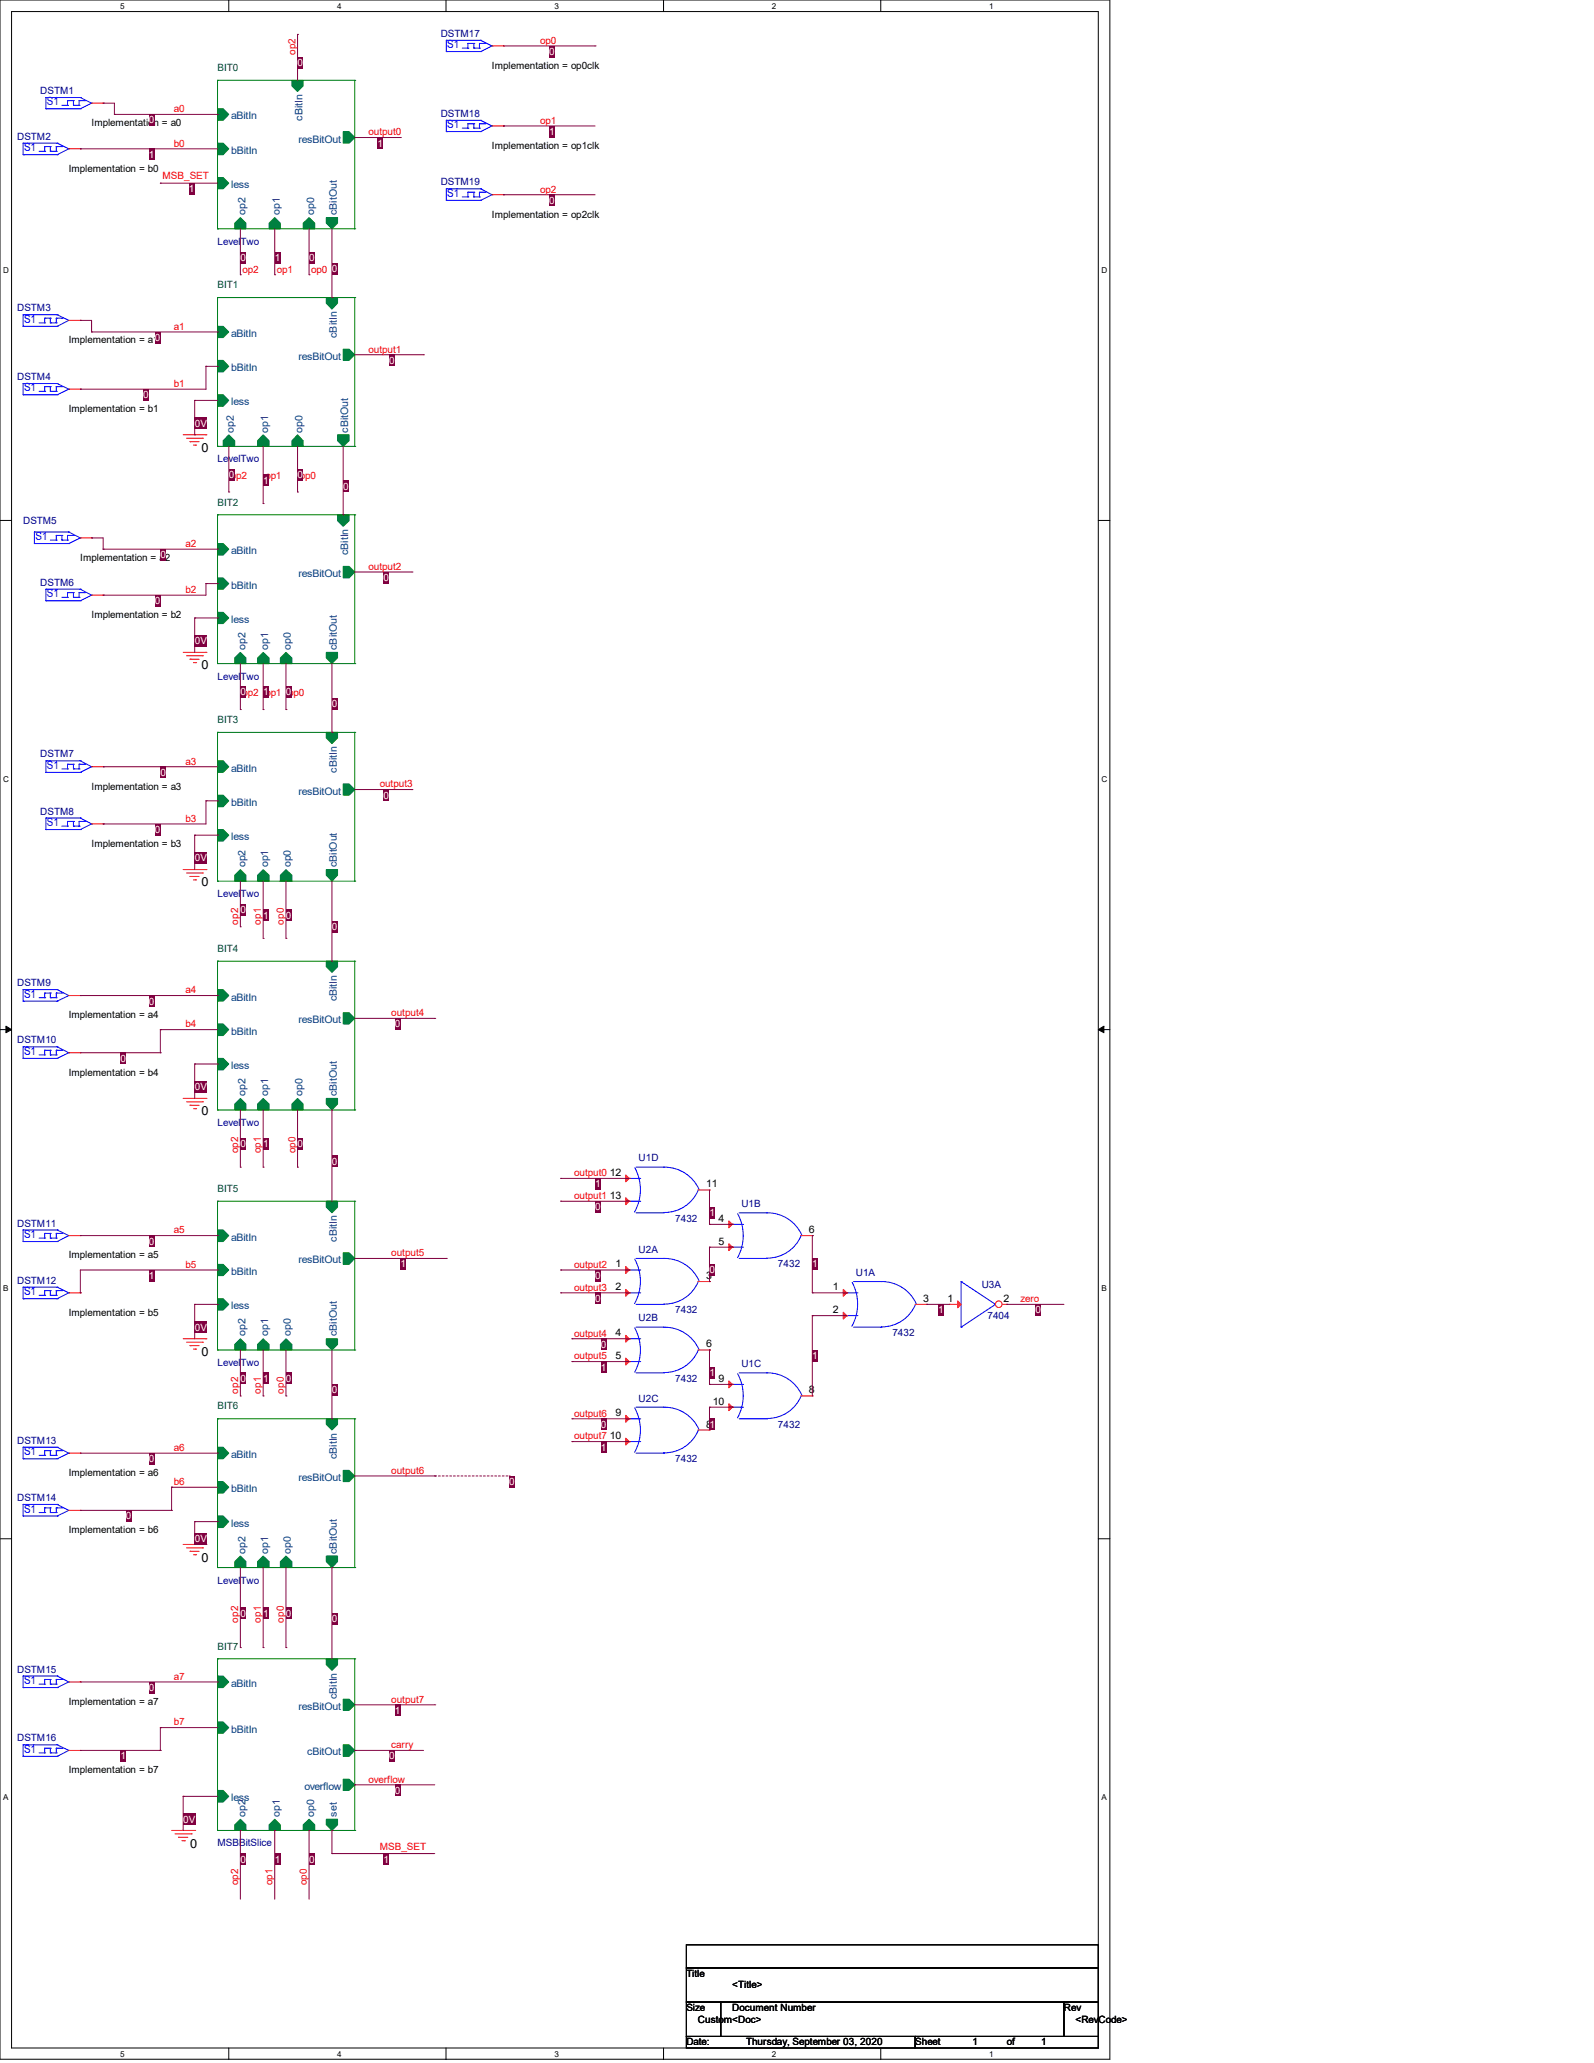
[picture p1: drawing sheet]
<svg xmlns="http://www.w3.org/2000/svg" width="216mm" height="279mm" viewBox="0 0 216 279" stroke-linecap="round" stroke-linejoin="round" font-family="sans-serif">
<defs><g id="words">
<g font-size="1.7">
<text x="27.3" y="61.2">0</text>
<text x="27.3" y="90.6">0</text>
<text x="27.3" y="120.1">0</text>
<text x="27.3" y="151">0</text>
<text x="27.3" y="183.6">0</text>
<text x="27.3" y="211.5">0</text>
<text x="25.7" y="250.2">0</text>
</g>
<g font-size="1.5" fill="#00f">
<text x="60.6" y="6.5">S1</text>
<text x="6.4" y="14.3">S1</text>
<text x="60.6" y="17.4">S1</text>
<text x="3.3" y="20.5">S1</text>
<text x="60.6" y="26.7">S1</text>
<text x="3.3" y="43.7">S1</text>
<text x="3.3" y="53">S1</text>
<text x="4.8" y="73.2">S1</text>
<text x="6.4" y="80.9">S1</text>
<text x="6.4" y="104.1">S1</text>
<text x="6.4" y="111.9">S1</text>
<text x="3.3" y="135.1">S1</text>
<text x="3.3" y="142.9">S1</text>
<text x="3.3" y="167.7">S1</text>
<text x="3.3" y="175.4">S1</text>
<text x="3.3" y="197.1">S1</text>
<text x="3.3" y="204.8">S1</text>
<text x="3.3" y="228.1">S1</text>
<text x="3.3" y="237.4">S1</text>
</g>
<g font-size="1.4" fill="#000080">
<text x="59.7" y="5">DSTM17</text>
<text x="5.5" y="12.7">DSTM1</text>
<text x="59.7" y="15.8">DSTM18</text>
<text x="2.3" y="18.9">DSTM2</text>
<text x="59.7" y="25.1">DSTM19</text>
<text x="29.5" y="33.1">LevelTwo</text>
<text x="2.3" y="42.2">DSTM3</text>
<text x="2.3" y="51.4">DSTM4</text>
<text x="29.5" y="62.6">LevelTwo</text>
<text x="3.1" y="71">DSTM5</text>
<text x="5.5" y="79.3">DSTM6</text>
<text x="29.5" y="92">LevelTwo</text>
<text x="5.5" y="102.6">DSTM7</text>
<text x="5.5" y="110.3">DSTM8</text>
<text x="29.5" y="121.5">LevelTwo</text>
<text x="2.3" y="133.6">DSTM9</text>
<text x="2.3" y="141.3">DSTM10</text>
<text x="29.5" y="152.5">LevelTwo</text>
<text x="86.5" y="157.3">U1D</text>
<text x="2.3" y="166.1">DSTM11</text>
<text x="91.4" y="165.5">7432</text>
<text x="100.4" y="163.4">U1B</text>
<text x="2.3" y="173.9">DSTM12</text>
<text x="86.5" y="169.7">U2A</text>
<text x="105.4" y="171.7">7432</text>
<text x="115.9" y="172.8">U1A</text>
<text x="86.5" y="178.9">U2B</text>
<text x="91.4" y="177.9">7432</text>
<text x="133" y="174.5">U3A</text>
<text x="133.7" y="178.6">7404</text>
<text x="29.5" y="185">LevelTwo</text>
<text x="100.4" y="185.2">U1C</text>
<text x="120.9" y="181">7432</text>
<text x="86.5" y="189.8">U2C</text>
<text x="91.4" y="187.2">7432</text>
<text x="2.3" y="195.5">DSTM13</text>
<text x="105.4" y="193.4">7432</text>
<text x="2.3" y="203.3">DSTM14</text>
<text x="91.4" y="198">7432</text>
<text x="29.5" y="214.5">LevelTwo</text>
<text x="2.3" y="226.5">DSTM15</text>
<text x="2.3" y="235.8">DSTM16</text>
<text x="29.5" y="250.1">MSBBitSlice</text>
</g>
<g font-size="1.4" fill="#f00">
<text x="73.2" y="5.9">op0</text>
<text x="40" y="7.5" transform="rotate(-90 40 7.5)">op2</text>
<text x="23.5" y="15.2">a0</text>
<text x="73.2" y="16.8">op1</text>
<text x="23.5" y="19.9">b0</text>
<text x="49.9" y="18.3">output0</text>
<text x="22" y="24.3">MSB_SET</text>
<text x="73.2" y="26.1">op2</text>
<text x="32.9" y="36.9">op2</text>
<text x="37.5" y="36.9">op1</text>
<text x="42.2" y="36.9">op0</text>
<text x="23.5" y="44.7">a1</text>
<text x="49.9" y="47.8">output1</text>
<text x="23.5" y="52.4">b1</text>
<text x="35.9" y="64.8">op1</text>
<text x="25.1" y="74.1">a2</text>
<text x="49.9" y="77.2">output2</text>
<text x="25.1" y="80.3">b2</text>
<text x="25.1" y="103.5">a3</text>
<text x="51.4" y="106.6">output3</text>
<text x="25.1" y="111.3">b3</text>
<text x="32.3" y="125.2" transform="rotate(-90 32.3 125.2)">op2</text>
<text x="35.3" y="125.2" transform="rotate(-90 35.3 125.2)">op1</text>
<text x="38.4" y="125.2" transform="rotate(-90 38.4 125.2)">op0</text>
<text x="25.1" y="134.5">a4</text>
<text x="53" y="137.6">output4</text>
<text x="25.1" y="139.1">b4</text>
<text x="32.3" y="156.2" transform="rotate(-90 32.3 156.2)">op2</text>
<text x="35.3" y="156.2" transform="rotate(-90 35.3 156.2)">op1</text>
<text x="40" y="156.2" transform="rotate(-90 40 156.2)">op0</text>
<text x="77.8" y="159.3">output0</text>
<text x="23.5" y="167">a5</text>
<text x="77.8" y="162.4">output1</text>
<text x="25.1" y="171.7">b5</text>
<text x="53" y="170.1">output5</text>
<text x="77.8" y="171.7">output2</text>
<text x="77.8" y="174.8">output3</text>
<text x="138.2" y="176.4">zero</text>
<text x="77.8" y="181">output4</text>
<text x="77.8" y="184.1">output5</text>
<text x="32.3" y="188.8" transform="rotate(-90 32.3 188.8)">op2</text>
<text x="35.3" y="188.8" transform="rotate(-90 35.3 188.8)">op1</text>
<text x="38.4" y="188.8" transform="rotate(-90 38.4 188.8)">op0</text>
<text x="77.8" y="191.9">output6</text>
<text x="23.5" y="196.5">a6</text>
<text x="77.8" y="194.9">output7</text>
<text x="23.5" y="201.1">b6</text>
<text x="53" y="199.6">output6</text>
<text x="32.3" y="219.8" transform="rotate(-90 32.3 219.8)">op2</text>
<text x="35.3" y="219.8" transform="rotate(-90 35.3 219.8)">op1</text>
<text x="38.4" y="219.8" transform="rotate(-90 38.4 219.8)">op0</text>
<text x="23.5" y="227.5">a7</text>
<text x="23.5" y="233.7">b7</text>
<text x="53" y="230.6">output7</text>
<text x="53" y="236.8">carry</text>
<text x="49.9" y="241.4">overflow</text>
<text x="51.4" y="250.5">MSB_SET</text>
<text x="32.3" y="255.4" transform="rotate(-90 32.3 255.4)">op2</text>
<text x="36.9" y="255.4" transform="rotate(-90 36.9 255.4)">op1</text>
<text x="41.6" y="255.4" transform="rotate(-90 41.6 255.4)">op0</text>
</g>
<g font-size="1.4" fill="#004040">
<text x="29.5" y="9.6">BIT0</text>
<text x="29.5" y="39">BIT1</text>
<text x="29.5" y="68.5">BIT2</text>
<text x="29.5" y="97.9">BIT3</text>
<text x="29.5" y="128.9">BIT4</text>
<text x="29.5" y="161.5">BIT5</text>
<text x="29.5" y="190.9">BIT6</text>
<text x="29.5" y="223.4">BIT7</text>
</g>
<g font-size="1.4" fill="#fff">
<text x="40.3" y="9">0</text>
<text x="74.4" y="7.5">0</text>
<text x="20.2" y="16.7">0</text>
<text x="20.2" y="21.4">1</text>
<text x="51.1" y="19.9">1</text>
<text x="74.4" y="18.3">1</text>
<text x="25.6" y="26">1</text>
<text x="74.4" y="27.6">0</text>
<text x="32.6" y="35.3">0</text>
<text x="37.2" y="35.3">1</text>
<text x="41.9" y="35.3">0</text>
<text x="45" y="36.9">0</text>
<text x="19.4" y="53.9">0</text>
<text x="52.7" y="49.3">0</text>
<text x="26.4" y="57.8">0V</text>
<text x="31" y="64.8">0op2</text>
<text x="35.6" y="65.5">1</text>
<text x="40.3" y="64.8">0op0</text>
<text x="46.5" y="66.3">0</text>
<text x="21.7" y="75.6">0</text>
<text x="21" y="81.8">0</text>
<text x="51.9" y="78.7">0</text>
<text x="26.4" y="87.2">0V</text>
<text x="32.6" y="94.2">0op2</text>
<text x="35.6" y="94.2">1op1</text>
<text x="38.7" y="94.2">0op0</text>
<text x="45" y="95.8">0</text>
<text x="21.7" y="105.1">0</text>
<text x="21" y="112.8">0</text>
<text x="51.9" y="108.2">0</text>
<text x="26.4" y="116.7">0V</text>
<text x="32.6" y="123.7">0</text>
<text x="35.6" y="124.4">1</text>
<text x="38.7" y="124.4">0</text>
<text x="45" y="126">0</text>
<text x="20.2" y="136.1">0</text>
<text x="16.3" y="143.8">0</text>
<text x="53.5" y="139.1">0</text>
<text x="26.4" y="147.7">0V</text>
<text x="32.6" y="155.4">0</text>
<text x="35.6" y="155.4">1</text>
<text x="40.3" y="155.4">0</text>
<text x="45" y="157.7">0</text>
<text x="80.6" y="160.8">1</text>
<text x="80.6" y="163.9">0</text>
<text x="96.1" y="164.7">1</text>
<text x="20.2" y="168.6">0</text>
<text x="20.2" y="173.2">1</text>
<text x="54.2" y="171.7">1</text>
<text x="80.6" y="173.2">0</text>
<text x="96.1" y="172.5">0</text>
<text x="110" y="171.7">1</text>
<text x="80.6" y="176.3">0</text>
<text x="127.1" y="177.9">1</text>
<text x="140.3" y="177.9">0</text>
<text x="26.4" y="180.2">0V</text>
<text x="81.4" y="182.5">0</text>
<text x="81.4" y="185.6">1</text>
<text x="110" y="184.1">1</text>
<text x="32.6" y="187.2">0</text>
<text x="35.6" y="187.2">1</text>
<text x="38.7" y="187.2">0</text>
<text x="45" y="188.7">0</text>
<text x="96.1" y="186.4">1</text>
<text x="81.4" y="193.4">0</text>
<text x="81.4" y="196.5">1</text>
<text x="96.1" y="193.4">1</text>
<text x="20.2" y="198">0</text>
<text x="69" y="201.1">0</text>
<text x="17.1" y="205.8">0</text>
<text x="26.4" y="208.9">0V</text>
<text x="32.6" y="218.9">0</text>
<text x="35.6" y="218.9">1</text>
<text x="38.7" y="218.9">0</text>
<text x="45" y="219.7">0</text>
<text x="20.2" y="229">0</text>
<text x="53.5" y="232.1">1</text>
<text x="16.3" y="238.3">1</text>
<text x="52.7" y="238.3">0</text>
<text x="53.5" y="243">0</text>
<text x="24.8" y="246.8">0V</text>
<text x="32.6" y="252.3">0</text>
<text x="37.2" y="252.3">1</text>
<text x="41.9" y="252.3">0</text>
<text x="51.9" y="252.3">1</text>
</g>
<g font-size="1.4">
<text x="66.6" y="9.3">Implementation = op0clk</text>
<text x="12.4" y="17.1">Implementation = a0</text>
<text x="9.3" y="23.2">Implementation = b0</text>
<text x="66.6" y="20.2">Implementation = op1clk</text>
<text x="66.6" y="29.5">Implementation = op2clk</text>
<text x="9.3" y="46.5">Implementation = a10</text>
<text x="9.3" y="55.8">Implementation = b1</text>
<text x="10.9" y="75.9">Implementation = a2</text>
<text x="12.4" y="83.7">Implementation = b2</text>
<text x="12.4" y="106.9">Implementation = a3</text>
<text x="12.4" y="114.7">Implementation = b3</text>
<text x="9.3" y="137.9">Implementation = a4</text>
<text x="9.3" y="145.7">Implementation = b4</text>
<text x="82.6" y="159.3">12</text>
<text x="95.6" y="160.8">11</text>
<text x="82.6" y="162.3">13</text>
<text x="97.3" y="165.5">4</text>
<text x="109.6" y="167">6</text>
<text x="9.3" y="170.4">Implementation = a5</text>
<text x="83.4" y="171.7">1</text>
<text x="95.6" y="173.2">3</text>
<text x="97.3" y="168.6">5</text>
<text x="9.3" y="178.2">Implementation = b5</text>
<text x="83.4" y="174.7">2</text>
<text x="112.8" y="174.7">1</text>
<text x="112.8" y="177.8">2</text>
<text x="125.1" y="176.3">3</text>
<text x="128.3" y="176.3">1</text>
<text x="135.9" y="176.3">2</text>
<text x="83.4" y="181">4</text>
<text x="83.4" y="184.1">5</text>
<text x="95.6" y="182.5">6</text>
<text x="83.4" y="191.8">9</text>
<text x="96.6" y="190.2">10</text>
<text x="97.3" y="187.2">9</text>
<text x="109.6" y="188.7">8</text>
<text x="82.6" y="194.9">10</text>
<text x="95.6" y="193.3">8</text>
<text x="9.3" y="199.9">Implementation = a6</text>
<text x="9.3" y="207.6">Implementation = b6</text>
<text x="9.3" y="230.9">Implementation = a7</text>
<text x="9.3" y="240.2">Implementation = b7</text>
<text x="93" y="267.8">Title</text>
<text x="99.2" y="269.3">&lt;Title&gt;</text>
<text x="93" y="272.4">Size</text>
<text x="94.5" y="273.9">Custom&lt;Doc&gt;</text>
<text x="99.2" y="272.4">Document Number</text>
<text x="144.1" y="272.4">Rev</text>
<text x="145.7" y="273.9">&lt;RevCode&gt;</text>
<text x="93" y="277">Date:</text>
<text x="101.1" y="277">Thursday, September 03, 2020</text>
<text x="124" y="277">Sheet</text>
<text x="131.7" y="277">1</text>
<text x="136.4" y="277">of</text>
<text x="141" y="277">1</text>
</g>
<g font-size="1.4" fill="#004080">
<text x="31.3" y="16.2">aBitIn</text>
<text x="41" y="16.3" transform="rotate(-90 41 16.3)">cBitIn</text>
<text x="31.3" y="20.8">bBitIn</text>
<text x="40.4" y="19.3">resBitOut</text>
<text x="31.3" y="25.5">less</text>
<text x="33.2" y="29.1" transform="rotate(-90 33.2 29.1)">op2</text>
<text x="37.9" y="29.1" transform="rotate(-90 37.9 29.1)">op1</text>
<text x="42.5" y="29.1" transform="rotate(-90 42.5 29.1)">op0</text>
<text x="45.6" y="29.1" transform="rotate(-90 45.6 29.1)">cBitOut</text>
<text x="31.3" y="45.6">aBitIn</text>
<text x="45.6" y="45.8" transform="rotate(-90 45.6 45.8)">cBitIn</text>
<text x="31.3" y="50.3">bBitIn</text>
<text x="40.4" y="48.7">resBitOut</text>
<text x="31.3" y="54.9">less</text>
<text x="31.7" y="58.6" transform="rotate(-90 31.7 58.6)">op2</text>
<text x="36.3" y="58.6" transform="rotate(-90 36.3 58.6)">op1</text>
<text x="41" y="58.6" transform="rotate(-90 41 58.6)">op0</text>
<text x="47.2" y="58.6" transform="rotate(-90 47.2 58.6)">cBitOut</text>
<text x="31.3" y="75.1">aBitIn</text>
<text x="47.2" y="75.2" transform="rotate(-90 47.2 75.2)">cBitIn</text>
<text x="31.3" y="79.7">bBitIn</text>
<text x="40.4" y="78.1">resBitOut</text>
<text x="31.3" y="84.4">less</text>
<text x="33.2" y="88" transform="rotate(-90 33.2 88)">op2</text>
<text x="36.3" y="88" transform="rotate(-90 36.3 88)">op1</text>
<text x="39.4" y="88" transform="rotate(-90 39.4 88)">op0</text>
<text x="45.6" y="88" transform="rotate(-90 45.6 88)">cBitOut</text>
<text x="31.3" y="104.5">aBitIn</text>
<text x="40.4" y="107.6">resBitOut</text>
<text x="45.6" y="104.6" transform="rotate(-90 45.6 104.6)">cBitIn</text>
<text x="31.3" y="109.1">bBitIn</text>
<text x="31.3" y="113.8">less</text>
<text x="33.2" y="117.5" transform="rotate(-90 33.2 117.5)">op2</text>
<text x="36.3" y="117.5" transform="rotate(-90 36.3 117.5)">op1</text>
<text x="39.4" y="117.5" transform="rotate(-90 39.4 117.5)">op0</text>
<text x="45.6" y="117.5" transform="rotate(-90 45.6 117.5)">cBitOut</text>
<text x="31.3" y="135.5">aBitIn</text>
<text x="45.6" y="135.6" transform="rotate(-90 45.6 135.6)">cBitIn</text>
<text x="31.3" y="140.1">bBitIn</text>
<text x="40.4" y="138.6">resBitOut</text>
<text x="31.3" y="144.8">less</text>
<text x="33.2" y="148.5" transform="rotate(-90 33.2 148.5)">op2</text>
<text x="36.3" y="148.5" transform="rotate(-90 36.3 148.5)">op1</text>
<text x="41" y="148.5" transform="rotate(-90 41 148.5)">op0</text>
<text x="45.6" y="148.5" transform="rotate(-90 45.6 148.5)">cBitOut</text>
<text x="31.3" y="168">aBitIn</text>
<text x="31.3" y="172.7">bBitIn</text>
<text x="40.4" y="171.1">resBitOut</text>
<text x="45.6" y="168.1" transform="rotate(-90 45.6 168.1)">cBitIn</text>
<text x="31.3" y="177.3">less</text>
<text x="33.2" y="181" transform="rotate(-90 33.2 181)">op2</text>
<text x="36.3" y="181" transform="rotate(-90 36.3 181)">op1</text>
<text x="39.4" y="181" transform="rotate(-90 39.4 181)">op0</text>
<text x="45.6" y="181" transform="rotate(-90 45.6 181)">cBitOut</text>
<text x="31.3" y="197.5">aBitIn</text>
<text x="45.6" y="197.6" transform="rotate(-90 45.6 197.6)">cBitIn</text>
<text x="31.3" y="202.1">bBitIn</text>
<text x="40.4" y="200.6">resBitOut</text>
<text x="31.3" y="206.8">less</text>
<text x="33.2" y="210.4" transform="rotate(-90 33.2 210.4)">op2</text>
<text x="36.3" y="210.4" transform="rotate(-90 36.3 210.4)">op1</text>
<text x="39.4" y="210.4" transform="rotate(-90 39.4 210.4)">op0</text>
<text x="45.6" y="210.4" transform="rotate(-90 45.6 210.4)">cBitOut</text>
<text x="31.3" y="228.5">aBitIn</text>
<text x="40.4" y="231.6">resBitOut</text>
<text x="45.6" y="230.1" transform="rotate(-90 45.6 230.1)">cBitIn</text>
<text x="31.3" y="234.6">bBitIn</text>
<text x="41.6" y="237.7">cBitOut</text>
<text x="31.3" y="244">less</text>
<text x="41.2" y="242.4">overflow</text>
<text x="33.2" y="246" transform="rotate(-90 33.2 246)">op2</text>
<text x="37.9" y="246" transform="rotate(-90 37.9 246)">op1</text>
<text x="42.5" y="246" transform="rotate(-90 42.5 246)">op0</text>
<text x="45.6" y="246" transform="rotate(-90 45.6 246)">set</text>
</g>
<g font-size="1.1">
<text x="16.3" y="1.2">5</text>
<text x="45.7" y="1.2">4</text>
<text x="75.1" y="1.2">3</text>
<text x="104.6" y="1.2">2</text>
<text x="134" y="1.2">1</text>
<text x=".4" y="37">D</text>
<text x="149.2" y="37">D</text>
<text x=".4" y="105.9">C</text>
<text x="149.2" y="105.9">C</text>
<text x=".4" y="174.9">B</text>
<text x="149.2" y="174.9">B</text>
<text x=".4" y="243.8">A</text>
<text x="149.2" y="243.8">A</text>
<text x="16.3" y="278.6">5</text>
<text x="45.7" y="278.6">4</text>
<text x="75.1" y="278.6">3</text>
<text x="104.6" y="278.6">2</text>
<text x="134" y="278.6">1</text>
</g>
</g></defs>
<path d="M0 0h150.3v278.9h-150.3zM1.6 1.6h147.2v275.8h-147.2z" fill="none" stroke="#000" stroke-width=".14"/>
<g fill="#fff">
<path d="M16.3 .2h.5v1.2h-.5z"/>
<path d="M16.3 277.6h.5v1.2h-.5z"/>
</g>
<path d="M31 0v1.6M31 277.4v1.5" fill="none" stroke="#000" stroke-width=".14"/>
<g fill="#fff">
<path d="M45.7 .2h.6v1.2h-.6z"/>
<path d="M45.7 277.6h.6v1.2h-.6z"/>
</g>
<path d="M60.4 0v1.6M60.4 277.4v1.5" fill="none" stroke="#000" stroke-width=".14"/>
<g fill="#fff">
<path d="M75.1 .2h.6v1.2h-.6z"/>
<path d="M75.1 277.6h.6v1.2h-.6z"/>
</g>
<path d="M89.9 0v1.6M89.9 277.4v1.5" fill="none" stroke="#000" stroke-width=".14"/>
<g fill="#fff">
<path d="M104.6 .2h.6v1.2h-.6z"/>
<path d="M104.6 277.6h.6v1.2h-.6z"/>
</g>
<path d="M119.3 0v1.6M119.3 277.4v1.5" fill="none" stroke="#000" stroke-width=".14"/>
<g fill="#fff">
<path d="M134 .2h.6v1.2h-.6z"/>
<path d="M134 277.6h.6v1.2h-.6z"/>
<path d="M.4 36h.8v1.2h-.8z"/>
<path d="M149.2 36h.7v1.2h-.7z"/>
<path d="M.4 104.9h.8v1.2h-.8z"/>
<path d="M149.2 104.9h.7v1.2h-.7z"/>
</g>
<path d="M0 70.5h1.6M148.8 70.5h1.5" fill="none" stroke="#000" stroke-width=".14"/>
<g fill="#fff">
<path d="M.4 173.9h.7v1.2h-.7z"/>
<path d="M149.2 173.9h.7v1.2h-.7z"/>
</g>
<path d="M0 139.4h1.6M148.8 139.4h1.5" fill="none" stroke="#000" stroke-width=".14"/>
<path d="M.8 139l.8 .4-.8 .5zM148.8 139.4l.7-.4v.9z" fill="#000" stroke="#000" stroke-width=".14"/>
<g fill="#fff">
<path d="M.4 242.9h.7v1.2h-.7z"/>
<path d="M149.2 242.9h.7v1.2h-.7z"/>
</g>
<path d="M0 208.4h1.6M148.8 208.4h1.5M93 263.4h55.8v3.1h-55.8zM93 266.5h55.8v4.6h-55.8zM93 271.1h4.6v4.7h-4.6zM93 275.8h31v1.6h-31zM97.6 271.1h46.5v4.7h-46.5zM124 275.8h24.8v1.6h-24.8zM144.1 271.1h4.7v4.7h-4.7z" fill="none" stroke="#000" stroke-width=".14"/>
<g fill="none" stroke="#f00" stroke-width=".14">
<path d="M9.3 43.4h1.6M10.9 43.4h.1M24.8 58.9h3.1M25.3 59.4h2.1M25.7 59.8h.1M25.7 59.8h1.3M27.4 59.4h.1M27.9 58.9h.1M10.9 72.9h1.5M12.4 72.9h.1M26.2 60.3h.3M26.5 60.3h.1"/>
<path d="M24.8 88.3h3.1M25.3 88.8h2.1M25.7 89.3h.1M25.7 89.3h1.3M26.2 89.7h.3M26.5 89.7h.1M27.4 88.8h.1M27.9 88.3h.1M12.4 103.8h1.6M14 103.8h.1M24.8 117.8h3.1M25.3 118.2h2.1"/>
<path d="M25.7 118.7h.1M25.7 118.7h1.3M26.2 119.2h.3M26.5 119.2h.1M27.4 118.2h.1M27.9 117.8h.1M9.3 134.8h1.6M10.9 134.8h.1M24.8 148.8h3.1M25.3 149.2h2.1M25.7 149.7h.1M25.7 149.7h1.3"/>
<path d="M26.2 150.2h.3M26.5 150.2h.1M27.4 149.2h.1M27.9 148.8h.1M9.3 175.1h1.6M10.9 175.1h.1M85.2 172h.1M85.2 175.1h.1M94.5 173.6h1.6M96.1 173.6h.1M99.2 165.8h.1M99.2 168.9h.1"/>
<path d="M108.5 167.3h1.5M110 167.3h.1M128.6 176.7h.1M128.6 176.7h1.6M24.8 181.3h3.1M25.3 181.8h2.1M25.7 182.2h.1M25.7 182.2h1.3M26.2 182.7h.3M26.5 182.7h.1M27.4 181.8h.1M27.9 181.3h.1"/>
<path d="M85.2 192.2h.1M85.2 195.2h.1M94.5 193.7h1.6M96.1 193.7h.1M24.8 209.2h3.1M25.3 209.6h2.1M25.7 210.1h.1M25.7 210.1h1.3M26.2 210.6h.3M26.5 210.6h.1M27.4 209.6h.1M27.9 209.2h.1"/>
<path d="M9.3 237.1h1.6M10.9 237.1h.1M23.2 247.9h3.2M23.7 248.4h2.2M24.2 248.8h.1M24.2 248.8h1.2M24.6 249.3h.4M25 249.3h.1M25.9 248.4h.1M26.4 247.9h.1"/>
</g>
<g fill="none" stroke="#00f" stroke-width=".14">
<path d="M3.1 44.2h.1M3.1 42.6h.1M3.1 42.6v1.6M3.1 44.2h4.6M3.1 42.6h4.6M5.3 43.7h.8M6.1 43.7h.1M6.1 43.1h.1M6.1 43.1v.6M6.1 43.1h.7M6.8 43.1h.1M6.8 43.7h.1"/>
<path d="M6.8 43.1v.6M6.8 43.7h.8M7.6 43.7h.1M7.6 43.1h.1M7.6 43.1v.6M7.6 43.1h.8M7.7 42.6h.1M7.7 44.2h.1M7.7 42.6l1.6 .8M8.4 43.1h.1M9.3 43.4h.1M9.3 43.4l-1.6 .8"/>
<path d="M4.7 73.6h.1M4.7 72.1h.1M4.7 73.6h4.6M4.7 72.1v1.5M4.7 72.1h4.6M6.8 73.2h.8M7.6 73.2h.1M7.6 72.5h.1M7.6 72.5v.7M7.6 72.5h.8M8.4 72.5h.1M8.4 73.2h.1"/>
<path d="M8.4 73.2h.7M8.4 72.5v.7M9.1 73.2h.1M9.1 72.5h.1M9.1 72.5h.8M9.1 72.5v.7M9.3 72.1h.1M9.3 73.6h.1M9.3 72.1l1.6 .8M9.9 72.5h.1M10.9 72.9h.1M10.9 72.9l-1.6 .7"/>
<path d="M6.2 104.6h.1M6.2 103h.1M6.2 104.6h4.7M6.2 103v1.6M6.2 103h4.7M8.4 104.1h.7M9.1 104.1h.1M9.1 103.5h.1M9.1 103.5v.6M9.1 103.5h.8M9.9 103.5h.1M9.9 104.1h.1"/>
<path d="M9.9 104.1h.8M9.9 103.5v.6M10.7 104.1h.1M10.7 103.5h.1M10.7 103.5h.8M10.7 103.5v.6M10.9 103h.1M10.9 104.6h.1M10.9 103l1.5 .8M11.5 103.5h.1M12.4 103.8h.1M12.4 103.8l-1.5 .8"/>
<path d="M3.1 135.6h.1M3.1 134h.1M3.1 135.6h4.6M3.1 134v1.6M3.1 134h4.6M5.3 135.1h.8M6.1 135.1h.1M6.1 134.5h.1M6.1 134.5v.6M6.1 134.5h.7M6.8 134.5h.1M6.8 135.1h.1"/>
<path d="M6.8 135.1h.8M6.8 134.5v.6M7.6 135.1h.1M7.6 134.5h.1M7.6 134.5v.6M7.6 134.5h.8M7.7 134h.1M7.7 135.6h.1M7.7 134l1.6 .8M8.4 134.5h.1M9.3 134.8h.1M9.3 134.8l-1.6 .8"/>
<path d="M3.1 175.9h.1M3.1 174.3h.1M3.1 174.3v1.6M3.1 175.9h4.6M3.1 174.3h4.6M5.3 175.4h.8M6.1 175.4h.1M6.1 174.8h.1M6.1 174.8v.6M6.1 174.8h.7M6.8 174.8h.1M6.8 175.4h.1"/>
<path d="M6.8 174.8v.6M6.8 175.4h.8M7.6 175.4h.1M7.6 174.8h.1M7.6 174.8v.6M7.6 174.8h.8M7.7 174.3h.1M7.7 175.9h.1M7.7 174.3l1.6 .8M8.4 174.8h.1M9.3 175.1h.1M9.3 175.1l-1.6 .8"/>
<path d="M85.2 172h.1M85.2 175.1h.1M85.2 172h1.6M85.2 175.1h1.6M86 170.5a6.2 6.2 0 0 1-.1 6M86.1 170.4h3.8M86.1 176.7h3.8M89.9 176.7h.1M89.9 170.4a5.1 5.1 0 0 1 4.8 3.1M89.9 170.4h.1M94.6 173.6a4.9 4.9 0 0 1-4.7 3M99.2 165.8h.1"/>
<path d="M99.2 168.9h.1M99.2 165.8h1.5M99.2 168.9h1.5M99.9 164.4a6.2 6.2 0 0 1 0 5.9M100.1 170.4h3.7M100.1 164.3h3.7M103.8 170.4h.1M103.8 164.3a5.1 5.1 0 0 1 4.8 3M103.8 164.3h.1M108.5 167.4a4.9 4.9 0 0 1-4.7 3M130.2 179.7h.1M130.2 173.6h.1"/>
<path d="M130.2 173.6v6.1M130.2 173.6l4.6 3.1M134.8 176.7h.1M134.8 176.7l-4.6 3M85.2 192.2h.1M85.2 195.2h.1M85.2 192.2h1.6M85.2 195.2h1.6M86 190.7a6.2 6.2 0 0 1-.1 6M86.1 196.8h3.8M86.1 190.6h3.8M89.9 196.8h.1"/>
<path d="M89.9 190.6a5.1 5.1 0 0 1 4.8 3M89.9 190.6h.1M94.6 193.7a4.9 4.9 0 0 1-4.7 3.1M3.1 237.9h.1M3.1 236.3h.1M3.1 236.3v1.6M3.1 237.9h4.6M3.1 236.3h4.6M5.3 237.4h.8M6.1 237.4h.1M6.1 236.8h.1M6.1 236.8v.6"/>
<path d="M6.1 236.8h.7M6.8 236.8h.1M6.8 237.4h.1M6.8 236.8v.6M6.8 237.4h.8M7.6 237.4h.1M7.6 236.8h.1M7.6 236.8v.6M7.6 236.8h.8M7.7 236.3h.1M7.7 237.9h.1M7.7 236.3l1.6 .8"/>
<path d="M8.4 236.8h.1M9.3 237.1h.1M9.3 237.1l-1.6 .8"/>
</g>
<g fill="#f00" stroke="#f00" stroke-width=".14">
<path d="M98.7 165.4l.5 .4-.5 .5z"/>
<path d="M98.7 168.4l.5 .5-.5 .5z"/>
<path d="M84.8 191.7l.4 .5-.4 .4z"/>
<path d="M84.8 194.8l.4 .4-.4 .5z"/>
<path d="M84.8 171.5l.4 .5-.4 .5z"/>
<path d="M84.8 174.6l.4 .5-.4 .5z"/>
<path d="M129.7 176.2l.5 .5-.5 .4z"/>
</g>
<g fill="#008040" stroke="#008040" stroke-width=".14">
<path d="M44.2 210.7h1.5v.8l-.7 .8-.8-.8z" fill-rule="evenodd"/>
<path d="M46.5 199.1h.8l.7 .8-.7 .8h-.8z" fill-rule="evenodd"/>
<path d="M29.5 196h.7l.8 .8-.8 .8h-.7z" fill-rule="evenodd"/>
<path d="M29.5 200.7h.7l.8 .7-.8 .8h-.7z" fill-rule="evenodd"/>
<path d="M29.5 205.3h.7l.8 .8-.8 .8h-.7z" fill-rule="evenodd"/>
<path d="M38.7 210.7l.8 .8v.8h-1.5v-.8z" fill-rule="evenodd"/>
<path d="M34.9 211.5l.7-.8 .8 .8v.8h-1.5z" fill-rule="evenodd"/>
<path d="M32.6 210.7l.7 .8v.8h-1.5v-.8z" fill-rule="evenodd"/>
<path d="M44.2 192.2h1.5v.7l-.7 .8-.8-.8z" fill-rule="evenodd"/>
<path d="M44.2 181.3h1.5v.8l-.7 .7-.8-.7z" fill-rule="evenodd"/>
<path d="M46.5 169.7h.8l.7 .7-.7 .8h-.8z" fill-rule="evenodd"/>
<path d="M29.5 166.6h.7l.8 .7-.8 .8h-.7z" fill-rule="evenodd"/>
<path d="M29.5 171.2h.7l.8 .8-.8 .8h-.7z" fill-rule="evenodd"/>
<path d="M29.5 175.9h.7l.8 .8-.8 .7h-.7z" fill-rule="evenodd"/>
<path d="M38 182.1l.7-.8 .8 .8v.7h-1.5z" fill-rule="evenodd"/>
<path d="M34.9 182.1l.7-.8 .8 .8v.7h-1.5z" fill-rule="evenodd"/>
<path d="M31.8 182.1l.8-.8 .7 .8v.7h-1.5z" fill-rule="evenodd"/>
<path d="M44.2 162.7h1.5v.8l-.7 .8-.8-.8z" fill-rule="evenodd"/>
<path d="M44.2 148.8h1.5v.7l-.7 .8-.8-.8z" fill-rule="evenodd"/>
<path d="M46.5 137.2h.8l.7 .7-.7 .8h-.8z" fill-rule="evenodd"/>
<path d="M29.5 134h.7l.8 .8-.8 .8h-.7z" fill-rule="evenodd"/>
<path d="M29.5 138.7h.7l.8 .7-.8 .9h-.7z" fill-rule="evenodd"/>
<path d="M29.5 143.3h.7l.8 .8-.8 .8h-.7z" fill-rule="evenodd"/>
<path d="M40.3 148.8l.8 .7v.8h-1.6v-.8z" fill-rule="evenodd"/>
<path d="M34.9 149.5l.7-.7 .8 .7v.8h-1.5z" fill-rule="evenodd"/>
<path d="M32.6 148.8l.7 .7v.8h-1.5v-.8z" fill-rule="evenodd"/>
<path d="M44.2 130.2h1.5v.7l-.7 .8-.8-.8z" fill-rule="evenodd"/>
<path d="M44.2 117.8h1.5v.7l-.7 .8-.8-.8z" fill-rule="evenodd"/>
<path d="M46.5 106.2h.8l.7 .7-.7 .8h-.8z" fill-rule="evenodd"/>
<path d="M29.5 103h.7l.8 .8-.8 .8h-.7z" fill-rule="evenodd"/>
<path d="M29.5 107.7h.7l.8 .8-.8 .8h-.7z" fill-rule="evenodd"/>
<path d="M29.5 112.4h.7l.8 .7-.8 .8h-.7z" fill-rule="evenodd"/>
<path d="M38.7 117.8l.8 .7v.8h-1.5v-.8z" fill-rule="evenodd"/>
<path d="M34.9 118.5l.7-.7 .8 .7v.8h-1.5z" fill-rule="evenodd"/>
<path d="M32.6 117.8l.7 .7v.8h-1.5v-.8z" fill-rule="evenodd"/>
<path d="M44.2 99.2h1.5v.7l-.7 .8-.8-.8z" fill-rule="evenodd"/>
<path d="M44.2 88.3h1.5v.8l-.7 .8-.8-.8z" fill-rule="evenodd"/>
<path d="M46.5 76.7h.8l.7 .8-.7 .8h-.8z" fill-rule="evenodd"/>
<path d="M29.5 73.6h.7l.8 .8-.8 .8h-.7z" fill-rule="evenodd"/>
<path d="M29.5 78.3h.7l.8 .7-.8 .8h-.7z" fill-rule="evenodd"/>
<path d="M29.5 82.9h.7l.8 .8-.8 .8h-.7z" fill-rule="evenodd"/>
<path d="M38 89.1l.7-.8 .8 .8v.8h-1.5z" fill-rule="evenodd"/>
<path d="M34.9 89.1l.7-.8 .8 .8v.8h-1.5z" fill-rule="evenodd"/>
<path d="M31.8 89.1l.8-.8 .7 .8v.8h-1.5z" fill-rule="evenodd"/>
<path d="M45.7 69.7h1.6v.8l-.8 .8-.8-.8z" fill-rule="evenodd"/>
<path d="M29.5 227h.7l.8 .8-.8 .8h-.7z" fill-rule="evenodd"/>
<path d="M41.1 247.1l.8-.7 .7 .7v.8h-1.5z" fill-rule="evenodd"/>
<path d="M36.4 247.1l.8-.7 .8 .7v.8h-1.6z" fill-rule="evenodd"/>
<path d="M46.5 230.1h.8l.7 .8-.7 .7h-.8z" fill-rule="evenodd"/>
<path d="M44.2 224.7h1.5v.8l-.7 .7-.8-.7z" fill-rule="evenodd"/>
<path d="M29.5 233.2h.7l.8 .8-.8 .7h-.7z" fill-rule="evenodd"/>
<path d="M29.5 242.5h.7l.8 .8-.8 .8h-.7z" fill-rule="evenodd"/>
<path d="M46.5 236.3h.8l.7 .8-.7 .8h-.8z" fill-rule="evenodd"/>
<path d="M32.6 246.4l.7 .7v.8h-1.5v-.8z" fill-rule="evenodd"/>
<path d="M44.2 246.4h1.5v.7l-.7 .8-.8-.8z" fill-rule="evenodd"/>
<path d="M46.5 241h.8l.7 .7-.7 .8h-.8z" fill-rule="evenodd"/>
<path d="M45.7 58.9h1.6v.8l-.8 .8-.8-.8z" fill-rule="evenodd"/>
<path d="M46.5 47.3h.8l.7 .7-.7 .8h-.8z" fill-rule="evenodd"/>
<path d="M29.5 44.2h.7l.8 .8-.8 .7h-.7z" fill-rule="evenodd"/>
<path d="M29.5 48.8h.7l.8 .8-.8 .8h-.7z" fill-rule="evenodd"/>
<path d="M29.5 53.5h.7l.8 .7-.8 .8h-.7z" fill-rule="evenodd"/>
<path d="M40.3 58.9l.8 .8v.8h-1.6v-.8z" fill-rule="evenodd"/>
<path d="M35.6 58.9l.8 .8v.8h-1.5v-.8z" fill-rule="evenodd"/>
<path d="M31 58.9l.8 .8v.8h-1.6v-.8z" fill-rule="evenodd"/>
<path d="M44.2 40.3h1.5v.8l-.7 .8-.8-.8z" fill-rule="evenodd"/>
</g>
<g fill="none" stroke="#008000" stroke-width=".14">
<path d="M29.5 40.3h.1M29.5 40.3v20.2M29.5 40.3h18.5M48 40.3h.1M48 40.3v20.2M29.5 69.7h.1M29.5 60.5h.1M29.5 69.7v20.2M29.5 69.7h18.5M29.5 60.5h18.5M48 69.7h.1M48 60.5h.1"/>
<path d="M48 69.7v20.2M29.5 99.2h.1M29.5 89.9h.1M29.5 99.2v20.1M29.5 99.2h18.5M29.5 89.9h18.5M48 99.2h.1M48 89.9h.1M48 99.2v20.1M29.5 119.3h.1M29.5 119.3h18.5M48 119.3h.1"/>
<path d="M29.5 130.2h.1M29.5 130.2v20.1M29.5 130.2h18.5M48 130.2h.1M48 130.2v20.1M29.5 150.3h.1M29.5 150.3h18.5M48 150.3h.1M29.5 162.7h.1M29.5 162.7v20.1M29.5 162.7h18.5M48 162.7h.1"/>
<path d="M48 162.7v20.1M29.5 192.2h.1M29.5 182.8h.1M29.5 192.2h18.5M29.5 192.2v20.1M29.5 182.8h18.5M48 192.2h.1M48 182.8h.1M48 192.2v20.1M29.5 212.3h.1M29.5 212.3h18.5M48 212.3h.1"/>
<path d="M29.5 224.7h.1M29.5 224.7v23.2M29.5 224.7h18.5M48 224.7h.1M48 224.7v23.2M29.5 247.9h.1M29.5 247.9h18.5M48 247.9h.1"/>
</g>
<circle cx="135.3" cy="176.6" r=".44" fill="#fff" stroke="#f00" stroke-width=".14"/>
<g fill="none" stroke="#f00" stroke-width=".14">
<path d="M12.4 14h1.6M14 14h.1M66.6 17.1h1.6M66.6 6.2h1.6M68.2 17.1h.1M68.2 6.2h.1M9.3 20.2h1.6M10.9 20.2h.1M66.6 26.4h1.6M68.2 26.4h.1M9.3 52.7h1.6M10.9 52.7h.1"/>
<path d="M12.4 80.6h1.6M14 80.6h.1M12.4 111.6h1.6M14 111.6h.1M9.3 142.6h1.6M10.9 142.6h.1M85.2 159.6h.1M9.3 167.3h1.6M10.9 167.3h.1M85.2 162.7h.1M94.5 161.2h1.6M96.1 161.2h.1"/>
<path d="M114.7 175.1h.1M114.7 178.2h.1M124 176.7h1.5M125.5 176.7h.1M135.8 176.7h.6M136.4 176.7h.1M9.3 196.8h1.6M10.9 196.8h.1M85.2 181.3h.1M85.2 184.4h.1M94.5 182.8h1.6M96.1 182.8h.1"/>
<path d="M99.2 187.5h.1M99.2 190.6h.1M108.5 189.1h1.5M110 189.1h.1M9.3 204.6h1.6M10.9 204.6h.1M9.3 227.8h1.6M10.9 227.8h.1"/>
</g>
<g fill="#008040" stroke="#008040" stroke-width=".14">
<path d="M44.2 29.5h1.5v.7l-.7 .8-.8-.8z" fill-rule="evenodd"/>
<path d="M46.5 17.8h.8l.7 .8-.7 .8h-.8z" fill-rule="evenodd"/>
<path d="M29.5 14.7h.7l.8 .8-.8 .8h-.7z" fill-rule="evenodd"/>
<path d="M29.5 19.4h.7l.8 .8-.8 .8h-.7z" fill-rule="evenodd"/>
<path d="M29.5 24h.7l.8 .8-.8 .8h-.7z" fill-rule="evenodd"/>
<path d="M41.1 30.2l.8-.7 .7 .7v.8h-1.5z" fill-rule="evenodd"/>
<path d="M36.4 30.2l.8-.7 .8 .7v.8h-1.6z" fill-rule="evenodd"/>
<path d="M32.6 29.5l.7 .7v.8h-1.5v-.8z" fill-rule="evenodd"/>
<path d="M39.5 10.9h1.6v.7l-.8 .8-.8-.8z" fill-rule="evenodd"/>
</g>
<path d="M29.5 10.9h.1M29.5 10.9h18.5M29.5 10.9v20.1M48 10.9h.1M48 10.9v20.1M29.5 31h.1M29.5 31h18.5M48 31h.1" fill="none" stroke="#008000" stroke-width=".14"/>
<g fill="none" stroke="#00f" stroke-width=".14">
<path d="M3.1 19.4h.1M3.1 19.4v1.6M3.1 19.4h4.6M6.1 19.9h.1M6.1 19.9v.6M6.1 19.9h.7M6.2 14.7h.1M6.2 13.2h.1M6.2 14.7h4.7M6.2 13.2v1.5M6.2 13.2h4.7M6.8 19.9h.1"/>
<path d="M6.8 19.9v.6M7.6 19.9h.1M7.6 19.9v.6M7.6 19.9h.8M7.7 19.4h.1M7.7 19.4l1.6 .8M8.4 19.9h.1M8.4 14.3h.7M9.1 14.3h.1M9.1 13.6h.1M9.1 13.6v.7M9.1 13.6h.8"/>
<path d="M9.9 13.6h.1M9.9 14.3h.1M9.9 14.3h.8M9.9 13.6v.7M10.7 14.3h.1M10.7 13.6h.1M10.7 13.6h.8M10.7 13.6v.7M10.9 13.2h.1M10.9 14.7h.1M10.9 13.2l1.5 .8M11.5 13.6h.1"/>
<path d="M12.4 14h.1M12.4 14l-1.5 .7M60.5 17.8h.1M60.5 16.3h.1M60.5 7h.1M60.5 5.5h.1M60.5 5.5v1.5M60.5 16.3v1.5M60.5 17.8h4.6M60.5 16.3h4.6M60.5 7h4.6M60.5 5.5h4.6"/>
<path d="M62.6 17.4h.8M62.6 6.5h.8M63.4 17.4h.1M63.4 16.8h.1M63.4 6.5h.1M63.4 5.9h.1M63.4 5.9v.6M63.4 16.8v.6M63.4 16.8h.8M63.4 5.9h.8M64.2 16.8h.1M64.2 17.4h.1"/>
<path d="M64.2 5.9h.1M64.2 6.5h.1M64.2 5.9v.6M64.2 16.8v.6M64.2 17.4h.7M64.2 6.5h.7M64.9 17.4h.1M64.9 16.8h.1M64.9 6.5h.1M64.9 5.9h.1M64.9 5.9v.6M64.9 16.8v.6"/>
<path d="M64.9 16.8h.8M64.9 5.9h.8M65.1 16.3h.1M65.1 17.8h.1M65.1 5.5h.1M65.1 7h.1M65.1 16.3l1.5 .8M65.1 5.5l1.5 .7M65.7 16.8h.1M65.7 5.9h.1M66.6 17.1h.1M66.6 6.2h.1"/>
<path d="M66.6 17.1l-1.5 .7M66.6 6.2l-1.5 .8M3.1 21h.1M3.1 21h4.6M5.3 20.5h.8M6.1 20.5h.1M6.8 20.5h.1M6.8 20.5h.8M7.6 20.5h.1M7.7 21h.1M9.3 20.2h.1M9.3 20.2l-1.6 .8"/>
<path d="M60.5 27.1h.1M60.5 25.6h.1M60.5 27.1h4.6M60.5 25.6v1.5M60.5 25.6h4.6M62.6 26.7h.8M63.4 26.7h.1M63.4 26h.1M63.4 26v.7M63.4 26h.8M64.2 26h.1M64.2 26.7h.1"/>
<path d="M64.2 26.7h.7M64.2 26v.7M64.9 26.7h.1M64.9 26h.1M64.9 26h.8M64.9 26v.7M65.1 25.6h.1M65.1 27.1h.1M65.1 25.6l1.5 .8M65.7 26h.1M66.6 26.4h.1M66.6 26.4l-1.5 .7"/>
<path d="M3.1 53.5h.1M3.1 51.9h.1M3.1 51.9v1.6M3.1 53.5h4.6M3.1 51.9h4.6M5.3 53h.8M6.1 53h.1M6.1 52.4h.1M6.1 52.4v.6M6.1 52.4h.7M6.8 52.4h.1M6.8 53h.1"/>
<path d="M6.8 52.4v.6M6.8 53h.8M7.6 53h.1M7.6 52.4h.1M7.6 52.4v.6M7.6 52.4h.8M7.7 51.9h.1M7.7 53.5h.1M7.7 51.9l1.6 .8M8.4 52.4h.1M9.3 52.7h.1M9.3 52.7l-1.6 .8"/>
<path d="M6.2 79.8h.1M6.2 79.8v1.6M6.2 79.8h4.7M10.9 79.8h.1M10.9 79.8l1.5 .8M6.2 81.4h.1M6.2 81.4h4.7M8.4 80.9h.7M9.1 80.9h.1M9.1 80.3h.1M9.1 80.3v.6M9.1 80.3h.8"/>
<path d="M9.9 80.3h.1M9.9 80.9h.1M9.9 80.3v.6M9.9 80.9h.8M10.7 80.9h.1M10.7 80.3h.1M10.7 80.3v.6M10.7 80.3h.8M10.9 81.4h.1M11.5 80.3h.1M12.4 80.6h.1M12.4 80.6l-1.5 .8"/>
<path d="M6.2 112.4h.1M6.2 110.8h.1M6.2 110.8v1.6M6.2 112.4h4.7M6.2 110.8h4.7M8.4 111.9h.7M9.1 111.9h.1M9.1 111.3h.1M9.1 111.3v.6M9.1 111.3h.8M9.9 111.3h.1M9.9 111.9h.1"/>
<path d="M9.9 111.3v.6M9.9 111.9h.8M10.7 111.9h.1M10.7 111.3h.1M10.7 111.3v.6M10.7 111.3h.8M10.9 110.8h.1M10.9 112.4h.1M10.9 110.8l1.5 .8M11.5 111.3h.1M12.4 111.6h.1M12.4 111.6l-1.5 .8"/>
<path d="M3.1 143.3h.1M3.1 141.8h.1M3.1 143.3h4.6M3.1 141.8v1.5M3.1 141.8h4.6M5.3 142.9h.8M6.1 142.9h.1M6.1 142.2h.1M6.1 142.2v.7M6.1 142.2h.7M6.8 142.2h.1M6.8 142.9h.1"/>
<path d="M6.8 142.9h.8M6.8 142.2v.7M7.6 142.9h.1M7.6 142.2h.1M7.6 142.2h.8M7.6 142.2v.7M7.7 141.8h.1M7.7 143.3h.1M7.7 141.8l1.6 .8M8.4 142.2h.1M9.3 142.6h.1M9.3 142.6l-1.6 .7"/>
<path d="M85.2 159.6h.1M85.2 159.6h1.6M86 158.2a6.2 6.2 0 0 1-.1 5.9M86.1 158.1h3.8M89.9 158.1a5.1 5.1 0 0 1 4.8 3M89.9 158.1h.1M3.1 168.1h.1M3.1 166.6h.1M3.1 166.6v1.5M3.1 168.1h4.6M3.1 166.6h4.6M5.3 167.7h.8"/>
<path d="M6.1 167.7h.1M6.1 167h.1M6.1 167v.7M6.1 167h.7M6.8 167h.1M6.8 167.7h.1M6.8 167v.7M6.8 167.7h.8M7.6 167.7h.1M7.6 167h.1M7.6 167v.7M7.6 167h.8"/>
<path d="M7.7 166.6h.1M7.7 168.1h.1M7.7 166.6l1.6 .7M8.4 167h.1M9.3 167.3h.1M9.3 167.3l-1.6 .8M85.2 162.7h.1M85.2 162.7h1.6M86 179.8a6.2 6.2 0 0 1 0 6M86.1 179.7h3.8M86.1 164.3h3.8M89.9 179.7a5.1 5.1 0 0 1 4.8 3.1"/>
<path d="M89.9 179.7h.1M89.9 164.3h.1M94.6 161.2a4.9 4.9 0 0 1-4.7 3M114.7 175.1h.1M114.7 178.2h.1M114.7 175.1h1.5M114.7 178.2h1.5M115.4 173.7a6.2 6.2 0 0 1 0 5.9M115.6 179.7h3.7M115.6 173.6h3.7M119.3 179.7h.1M119.3 173.6a5.1 5.1 0 0 1 4.8 3"/>
<path d="M119.3 173.6h.1M124 176.7a4.9 4.9 0 0 1-4.7 3M3.1 197.6h.1M3.1 196h.1M3.1 196v1.6M3.1 197.6h4.6M3.1 196h4.6M5.3 197.1h.8M6.1 197.1h.1M6.1 196.5h.1M6.1 196.5v.6M6.1 196.5h.7"/>
<path d="M6.8 196.5h.1M6.8 197.1h.1M6.8 196.5v.6M6.8 197.1h.8M7.6 197.1h.1M7.6 196.5h.1M7.6 196.5v.6M7.6 196.5h.8M7.7 196h.1M7.7 197.6h.1M7.7 196l1.6 .8M8.4 196.5h.1"/>
<path d="M9.3 196.8h.1M9.3 196.8l-1.6 .8M85.2 181.3h.1M85.2 184.4h.1M85.2 181.3h1.6M85.2 184.4h1.6M86.1 185.9h3.8M89.9 185.9h.1M94.6 182.9a4.9 4.9 0 0 1-4.7 3M99.2 187.5h.1M99.2 190.6h.1M99.2 187.5h1.5"/>
<path d="M99.2 190.6h1.5M99.9 186a6.2 6.2 0 0 1 0 6M100.1 192.2h3.7M100.1 185.9h3.7M103.8 192.2h.1M103.8 185.9a5.1 5.1 0 0 1 4.8 3.1M103.8 185.9h.1M108.5 189.1a4.9 4.9 0 0 1-4.7 3M3.1 205.3h.1M3.1 203.8h.1M3.1 203.8v1.5M3.1 205.3h4.6"/>
<path d="M3.1 203.8h4.6M5.3 204.9h.8M6.1 204.9h.1M6.1 204.2h.1M6.1 204.2v.7M6.1 204.2h.7M6.8 204.2h.1M6.8 204.9h.1M6.8 204.2v.7M6.8 204.9h.8M7.6 204.9h.1M7.6 204.2h.1"/>
<path d="M7.6 204.2v.7M7.6 204.2h.8M7.7 203.8h.1M7.7 205.3h.1M7.7 203.8l1.6 .8M8.4 204.2h.1M9.3 204.6h.1M9.3 204.6l-1.6 .7M3.1 228.6h.1M3.1 227h.1M3.1 227v1.6M3.1 228.6h4.6"/>
<path d="M3.1 227h4.6M5.3 228.1h.8M6.1 228.1h.1M6.1 227.5h.1M6.1 227.5v.6M6.1 227.5h.7M6.8 227.5h.1M6.8 228.1h.1M6.8 227.5v.6M6.8 228.1h.8M7.6 228.1h.1M7.6 227.5h.1"/>
<path d="M7.6 227.5v.6M7.6 227.5h.8M7.7 227h.1M7.7 228.6h.1M7.7 227l1.6 .8M8.4 227.5h.1M9.3 227.8h.1M9.3 227.8l-1.6 .8"/>
</g>
<g fill="#f00" stroke="#f00" stroke-width=".14">
<path d="M98.7 187l.5 .5-.5 .5z"/>
<path d="M98.7 190.1l.5 .5-.5 .5z"/>
<path d="M114.2 174.6l.5 .5-.5 .5z"/>
<path d="M114.2 177.7l.5 .5-.5 .4z"/>
<path d="M84.8 180.8l.4 .5-.4 .5z"/>
<path d="M84.8 183.9l.4 .5-.4 .5z"/>
<path d="M84.8 159.1l.4 .5-.4 .5z"/>
<path d="M84.8 162.2l.4 .5-.4 .5z"/>
</g>
<path d="M45 31v9.3M45 40.3h.1" fill="none" stroke="#800040" stroke-width=".14"/>
<path d="M45 35.6h.7v1.6h-.7z" fill="#800040"/>
<path d="M45 99.2h.1M45 89.9v9.3" fill="none" stroke="#800040" stroke-width=".14"/>
<path d="M45 94.5h.7v1.6h-.7z" fill="#800040"/>
<path d="M45 119.3v10.9M45 130.2h.1" fill="none" stroke="#800040" stroke-width=".14"/>
<path d="M45 124.8h.7v1.5h-.7z" fill="#800040"/>
<path d="M45 150.3h.1M45 150.3v12.4" fill="none" stroke="#800040" stroke-width=".14"/>
<path d="M45 156.5h.7v1.5h-.7z" fill="#800040"/>
<path d="M45 192.2h.1M45 182.8v9.4" fill="none" stroke="#800040" stroke-width=".14"/>
<path d="M45 187.5h.7v1.5h-.7z" fill="#800040"/>
<path d="M45 212.3h.1M45 212.3v12.4" fill="none" stroke="#800040" stroke-width=".14"/>
<path d="M45 218.5h.7v1.5h-.7z" fill="#800040"/>
<path d="M26.4 54.2h.1M26.4 58.9h.1M26.4 54.2h3.1M26.4 54.2v4.7" fill="none" stroke="#800040" stroke-width=".14"/>
<path d="M26.4 56.6h1.6v1.5h-1.6z" fill="#800040"/>
<path d="M21.7 24.8h.1M21.7 24.8h7.8" fill="none" stroke="#800040" stroke-width=".14"/>
<path d="M25.6 24.8h.7v1.5h-.7z" fill="#800040"/>
<path d="M45 247.9h.1M45 251h.1M45 247.9v3.1M45 251h13.9" fill="none" stroke="#800040" stroke-width=".14"/>
<path d="M51.9 251h.8v1.6h-.8z" fill="#800040"/>
<path d="M48 241.7h.1M48 241.7h10.9" fill="none" stroke="#800040" stroke-width=".14"/>
<path d="M53.5 241.7h.7v1.5h-.7z" fill="#800040"/>
<path d="M48 237.1h.1M48 237.1h9.4" fill="none" stroke="#800040" stroke-width=".14"/>
<path d="M52.7 237.1h.8v1.5h-.8z" fill="#800040"/>
<path d="M24.8 243.3h.1M24.8 243.3v4.6" fill="none" stroke="#800040" stroke-width=".14"/>
<path d="M24.8 245.6h1.7v1.5h-1.7z" fill="#800040"/>
<path d="M26.4 206.1h.1M26.4 206.1v3.1M24.8 243.3h.1M24.8 243.3h4.7" fill="none" stroke="#800040" stroke-width=".14"/>
<path d="M26.4 207.6h1.6v1.6h-1.6z" fill="#800040"/>
<path d="M26.4 176.7h.1M26.4 176.7v4.6M26.4 206.1h3.1M29.5 206.1h.1" fill="none" stroke="#800040" stroke-width=".14"/>
<path d="M26.4 179h1.6v1.5h-1.6z" fill="#800040"/>
<path d="M26.4 144.1h.1M26.4 144.1v4.7M26.4 176.7h3.1M29.5 176.7h.1" fill="none" stroke="#800040" stroke-width=".14"/>
<path d="M26.4 146.4h1.6v1.6h-1.6z" fill="#800040"/>
<path d="M26.4 113.1h.1M26.4 113.1v4.7M26.4 144.1h3.1M29.5 144.1h.1" fill="none" stroke="#800040" stroke-width=".14"/>
<path d="M26.4 115.4h1.6v1.6h-1.6z" fill="#800040"/>
<path d="M26.4 83.7h.1M26.4 83.7v4.6M26.4 113.1h3.1M29.5 113.1h.1" fill="none" stroke="#800040" stroke-width=".14"/>
<path d="M26.4 86h1.6v1.5h-1.6z" fill="#800040"/>
<path d="M14 14h.1M14 14h1.5M10.9 20.2h.1M10.9 20.2h18.6M26.4 83.7h3.1M29.5 83.7h.1" fill="none" stroke="#800040" stroke-width=".14"/>
<path d="M20.2 20.2h.7v1.5h-.7z" fill="#800040"/>
<path d="M10.9 43.4h.1M10.9 52.7h.1M10.9 43.4h1.5M10.9 52.7h17" fill="none" stroke="#800040" stroke-width=".14"/>
<path d="M19.4 52.7h.8v1.5h-.8z" fill="#800040"/>
<path d="M12.4 72.9h.1M12.4 72.9h1.6M14 80.6h.1M14 80.6h13.9" fill="none" stroke="#800040" stroke-width=".14"/>
<path d="M21 80.6h.7v1.5h-.7z" fill="#800040"/>
<path d="M14 103.8h.1M14 103.8h15.5" fill="none" stroke="#800040" stroke-width=".14"/>
<path d="M21.7 103.8h.8v1.6h-.8z" fill="#800040"/>
<path d="M14 111.6h.1M14 111.6h13.9" fill="none" stroke="#800040" stroke-width=".14"/>
<path d="M21 111.6h.7v1.5h-.7z" fill="#800040"/>
<path d="M10.9 134.8h18.6M29.5 134.8h.1" fill="none" stroke="#800040" stroke-width=".14"/>
<path d="M20.2 134.8h.7v1.6h-.7z" fill="#800040"/>
<path d="M21.7 139.4h.1M21.7 139.4h7.8M10.9 167.3h18.6M29.5 167.3h.1" fill="none" stroke="#800040" stroke-width=".14"/>
<path d="M20.2 167.3h.7v1.6h-.7z" fill="#800040"/>
<path d="M10.9 172h18.6M29.5 172h.1" fill="none" stroke="#800040" stroke-width=".14"/>
<path d="M20.2 172h.7v1.5h-.7z" fill="#800040"/>
<path d="M10.9 196.8h18.6M29.5 196.8h.1" fill="none" stroke="#800040" stroke-width=".14"/>
<path d="M20.2 196.8h.7v1.5h-.7z" fill="#800040"/>
<path d="M23.2 201.4h.1M23.2 201.4h6.3M10.9 227.8h18.6M29.5 227.8h.1" fill="none" stroke="#800040" stroke-width=".14"/>
<path d="M20.2 227.8h.7v1.5h-.7z" fill="#800040"/>
<path d="M68.2 6.2h12.4M80.6 6.2h.1M21.7 234h.1M21.7 234h7.8" fill="none" stroke="#800040" stroke-width=".14"/>
<path d="M74.4 6.2h.7v1.5h-.7z" fill="#800040"/>
<path d="M68.2 17.1h.1M68.2 17.1h12.4" fill="none" stroke="#800040" stroke-width=".14"/>
<path d="M74.4 17.1h.7v1.5h-.7z" fill="#800040"/>
<path d="M68.2 26.4h.1M68.2 26.4h12.4" fill="none" stroke="#800040" stroke-width=".14"/>
<path d="M74.4 26.4h.7v1.5h-.7z" fill="#800040"/>
<path d="M32.6 37.2h.1M32.6 31v6.2" fill="none" stroke="#800040" stroke-width=".14"/>
<path d="M32.6 34.1h.7v1.5h-.7z" fill="#800040"/>
<path d="M37.2 37.2h.1M37.2 31v6.2" fill="none" stroke="#800040" stroke-width=".14"/>
<path d="M37.2 34.1h.8v1.5h-.8z" fill="#800040"/>
<path d="M41.9 37.2h.1M41.9 31v6.2" fill="none" stroke="#800040" stroke-width=".14"/>
<path d="M41.9 34.1h.7v1.5h-.7z" fill="#800040"/>
<path d="M46.5 69.7h.1M46.5 60.5v9.2" fill="none" stroke="#800040" stroke-width=".14"/>
<path d="M46.5 65.1h.7v1.5h-.7z" fill="#800040"/>
<path d="M40.3 66.6h.1M40.3 60.5v6.1" fill="none" stroke="#800040" stroke-width=".14"/>
<path d="M40.3 63.5h.8v1.6h-.8z" fill="#800040"/>
<path d="M35.6 68.2h.1M35.6 60.5v7.7" fill="none" stroke="#800040" stroke-width=".14"/>
<path d="M35.6 64.3h.8v1.5h-.8z" fill="#800040"/>
<path d="M31 66.6h.1M31 60.5v6.1" fill="none" stroke="#800040" stroke-width=".14"/>
<path d="M31 63.5h.7v1.6h-.7z" fill="#800040"/>
<path d="M38.7 96.1h.1M38.7 89.9v6.2" fill="none" stroke="#800040" stroke-width=".14"/>
<path d="M38.7 93h.8v1.5h-.8z" fill="#800040"/>
<path d="M35.6 96.1h.1M35.6 89.9v6.2" fill="none" stroke="#800040" stroke-width=".14"/>
<path d="M35.6 93h.8v1.5h-.8z" fill="#800040"/>
<path d="M32.6 96.1h.1M32.6 89.9v6.2" fill="none" stroke="#800040" stroke-width=".14"/>
<path d="M32.6 93h.7v1.5h-.7z" fill="#800040"/>
<path d="M38.7 119.3v7.8M38.7 127.1h.1" fill="none" stroke="#800040" stroke-width=".14"/>
<path d="M38.7 123.2h.8v1.5h-.8z" fill="#800040"/>
<path d="M35.6 119.3v7.8M35.6 127.1h.1" fill="none" stroke="#800040" stroke-width=".14"/>
<path d="M35.6 123.2h.8v1.5h-.8z" fill="#800040"/>
<path d="M32.6 119.3v6.2M32.6 125.5h.1" fill="none" stroke="#800040" stroke-width=".14"/>
<path d="M32.6 122.4h.7v1.6h-.7z" fill="#800040"/>
<path d="M40.3 158.1h.1M40.3 150.3v7.8" fill="none" stroke="#800040" stroke-width=".14"/>
<path d="M40.3 154.2h.8v1.5h-.8z" fill="#800040"/>
<path d="M35.6 158.1h.1M35.6 150.3v7.8" fill="none" stroke="#800040" stroke-width=".14"/>
<path d="M35.6 154.2h.8v1.5h-.8z" fill="#800040"/>
<path d="M32.6 158.1h.1M32.6 150.3v7.8" fill="none" stroke="#800040" stroke-width=".14"/>
<path d="M32.6 154.2h.7v1.5h-.7z" fill="#800040"/>
<path d="M38.7 189.1h.1M38.7 182.8v6.3" fill="none" stroke="#800040" stroke-width=".14"/>
<path d="M38.7 185.9h.8v1.6h-.8z" fill="#800040"/>
<path d="M35.6 189.1h.1M35.6 182.8v6.3" fill="none" stroke="#800040" stroke-width=".14"/>
<path d="M35.6 185.9h.8v1.6h-.8z" fill="#800040"/>
<path d="M32.6 189.1h.1M32.6 182.8v6.3" fill="none" stroke="#800040" stroke-width=".14"/>
<path d="M32.6 185.9h.7v1.6h-.7z" fill="#800040"/>
<path d="M38.7 212.3v10.8M38.7 223.1h.1" fill="none" stroke="#800040" stroke-width=".14"/>
<path d="M38.7 217.7h.8v1.5h-.8z" fill="#800040"/>
<path d="M35.6 212.3v10.8M35.6 223.1h.1" fill="none" stroke="#800040" stroke-width=".14"/>
<path d="M35.6 217.7h.8v1.5h-.8z" fill="#800040"/>
<path d="M32.6 212.3v10.8M32.6 223.1h.1" fill="none" stroke="#800040" stroke-width=".14"/>
<path d="M32.6 217.7h.7v1.5h-.7z" fill="#800040"/>
<path d="M41.9 247.9h.1M41.9 247.9v9.3" fill="none" stroke="#800040" stroke-width=".14"/>
<path d="M41.9 251h.7v1.6h-.7z" fill="#800040"/>
<path d="M37.2 247.9h.1M37.2 247.9v9.3" fill="none" stroke="#800040" stroke-width=".14"/>
<path d="M37.2 251h.8v1.6h-.8z" fill="#800040"/>
<path d="M32.6 247.9h.1M32.6 247.9v9.3" fill="none" stroke="#800040" stroke-width=".14"/>
<path d="M32.6 251h.7v1.6h-.7z" fill="#800040"/>
<path d="M40.3 4.7h.1M40.3 4.7v6.2" fill="none" stroke="#800040" stroke-width=".14"/>
<path d="M40.3 7.7h.8v1.6h-.8z" fill="#800040"/>
<path d="M48 18.6h6.2M54.2 18.6h.1" fill="none" stroke="#800040" stroke-width=".14"/>
<path d="M51.1 18.6h.8v1.6h-.8z" fill="#800040"/>
<path d="M48 48h9.4M57.4 48h.1" fill="none" stroke="#800040" stroke-width=".14"/>
<path d="M52.7 48h.8v1.6h-.8z" fill="#800040"/>
<path d="M48 77.5h7.8M55.8 77.5h.1" fill="none" stroke="#800040" stroke-width=".14"/>
<path d="M51.9 77.5h.8v1.5h-.8z" fill="#800040"/>
<path d="M48 106.9h7.8M55.8 106.9h.1" fill="none" stroke="#800040" stroke-width=".14"/>
<path d="M51.9 106.9h.8v1.6h-.8z" fill="#800040"/>
<path d="M48 137.9h10.9M58.9 137.9h.1" fill="none" stroke="#800040" stroke-width=".14"/>
<path d="M53.5 137.9h.7v1.5h-.7z" fill="#800040"/>
<path d="M48 170.4h12.5M60.5 170.4h.1" fill="none" stroke="#800040" stroke-width=".14"/>
<path d="M54.2 170.4h.8v1.6h-.8z" fill="#800040"/>
<path d="M48 199.9h10.9M58.9 199.9h.1" fill="none" stroke="#800040" stroke-width=".14"/>
<path d="M69 199.9h.7v1.5h-.7z" fill="#800040"/>
<path d="M58.9 199.9h10.1M69 199.9h.1" fill="none" stroke="#800040" stroke-width=".14" stroke-dasharray=".3"/>
<path d="M48 230.9h10.9M58.9 230.9h.1" fill="none" stroke="#800040" stroke-width=".14"/>
<path d="M53.5 230.9h.7v1.5h-.7z" fill="#800040"/>
<path d="M14 74.4h.1M14 72.9v1.5M14 74.4h15.5M27.9 79h.1M27.9 79v1.6M27.9 79h1.6M29.5 79h.1M29.5 74.4h.1" fill="none" stroke="#800040" stroke-width=".14"/>
<path d="M21.7 74.4h.8v1.5h-.8z" fill="#800040"/>
<path d="M15.5 15.5h.1M15.5 14v1.5M15.5 15.5h14M29.5 15.5h.1" fill="none" stroke="#800040" stroke-width=".14"/>
<path d="M20.2 15.5h.7v1.5h-.7z" fill="#800040"/>
<path d="M12.4 45h.1M12.4 43.4v1.6M12.4 45h17.1M29.5 45h.1" fill="none" stroke="#800040" stroke-width=".14"/>
<path d="M21 45h.7v1.5h-.7z" fill="#800040"/>
<path d="M27.9 49.6h.1M27.9 49.6v3.1M27.9 49.6h1.6M29.5 49.6h.1M27.9 108.5h.1M27.9 108.5v3.1M27.9 108.5h1.6M29.5 108.5h.1M10.9 142.6h10.8M21.7 142.6h.1" fill="none" stroke="#800040" stroke-width=".14"/>
<path d="M16.3 142.6h.8v1.5h-.8z" fill="#800040"/>
<path d="M21.7 139.4h.1M21.7 139.4v3.2M10.9 175.1h.1M10.9 172v3.1M10.9 204.6h12.3M23.2 204.6h.1" fill="none" stroke="#800040" stroke-width=".14"/>
<path d="M17.1 204.6h.7v1.5h-.7z" fill="#800040"/>
<path d="M23.2 201.4h.1M23.2 201.4v3.2M10.9 237.1h10.8M21.7 237.1h.1" fill="none" stroke="#800040" stroke-width=".14"/>
<path d="M16.3 237.1h.8v1.5h-.8z" fill="#800040"/>
<path d="M96.1 165.8h.1M96.1 161.2v4.6M21.7 234h.1M21.7 234v3.1" fill="none" stroke="#800040" stroke-width=".14"/>
<path d="M96.1 163.5h.8v1.5h-.8z" fill="#800040"/>
<path d="M96.1 168.9h.1M96.1 173.6h.1M96.1 165.8h3.1M96.1 168.9h3.1M96.1 168.9v4.7M99.2 165.8h.1" fill="none" stroke="#800040" stroke-width=".14"/>
<path d="M96.1 171.2h.8v1.6h-.8z" fill="#800040"/>
<path d="M96.1 182.8h.1M96.1 182.8v4.7" fill="none" stroke="#800040" stroke-width=".14"/>
<path d="M96.1 185.2h.8v1.5h-.8z" fill="#800040"/>
<path d="M96.1 190.6h.1M96.1 190.6v3.1" fill="none" stroke="#800040" stroke-width=".14"/>
<path d="M96.1 192.2h.8v1.5h-.8z" fill="#800040"/>
<path d="M110 178.2h.1M110 178.2v10.9" fill="none" stroke="#800040" stroke-width=".14"/>
<path d="M110 182.8h.8v1.6h-.8z" fill="#800040"/>
<path d="M110 178.2h.1M110 175.1h.1M110 167.3h.1M110 178.2h4.7M110 175.1h4.7M110 167.3v7.8" fill="none" stroke="#800040" stroke-width=".14"/>
<path d="M110 170.4h.8v1.6h-.8z" fill="#800040"/>
<path d="M125.5 176.7h.1M125.5 176.7h3.1" fill="none" stroke="#800040" stroke-width=".14"/>
<path d="M127.1 176.7h.7v1.5h-.7z" fill="#800040"/>
<path d="M75.9 159.6h.1M75.9 159.6h9.3" fill="none" stroke="#800040" stroke-width=".14"/>
<path d="M80.6 159.6h.8v1.5h-.8z" fill="#800040"/>
<path d="M75.9 162.7h.1M75.9 162.7h9.3" fill="none" stroke="#800040" stroke-width=".14"/>
<path d="M80.6 162.7h.8v1.5h-.8z" fill="#800040"/>
<path d="M75.9 172h.1M75.9 172h9.3" fill="none" stroke="#800040" stroke-width=".14"/>
<path d="M80.6 172h.8v1.5h-.8z" fill="#800040"/>
<path d="M75.9 175.1h.1M75.9 175.1h9.3" fill="none" stroke="#800040" stroke-width=".14"/>
<path d="M80.6 175.1h.8v1.5h-.8z" fill="#800040"/>
<path d="M77.5 181.3h.1M77.5 181.3h7.7" fill="none" stroke="#800040" stroke-width=".14"/>
<path d="M81.4 181.3h.7v1.5h-.7z" fill="#800040"/>
<path d="M77.5 184.4h.1M77.5 184.4h7.7" fill="none" stroke="#800040" stroke-width=".14"/>
<path d="M81.4 184.4h.7v1.5h-.7z" fill="#800040"/>
<path d="M77.5 192.2h.1M77.5 192.2h7.7" fill="none" stroke="#800040" stroke-width=".14"/>
<path d="M81.4 192.2h.7v1.5h-.7z" fill="#800040"/>
<path d="M77.5 195.2h.1M77.5 195.2h7.7" fill="none" stroke="#800040" stroke-width=".14"/>
<path d="M81.4 195.2h.7v1.6h-.7z" fill="#800040"/>
<path d="M136.4 176.7h.1M136.4 176.7h7.7" fill="none" stroke="#800040" stroke-width=".14"/>
<path d="M140.3 176.7h.7v1.5h-.7z" fill="#800040"/>
<path d="M96.1 187.5h.1M96.1 187.5h3.1M96.1 190.6h3.1M99.2 190.6h.1" fill="none" stroke="#800040" stroke-width=".14"/>
<use href="#words"/>
</svg>
